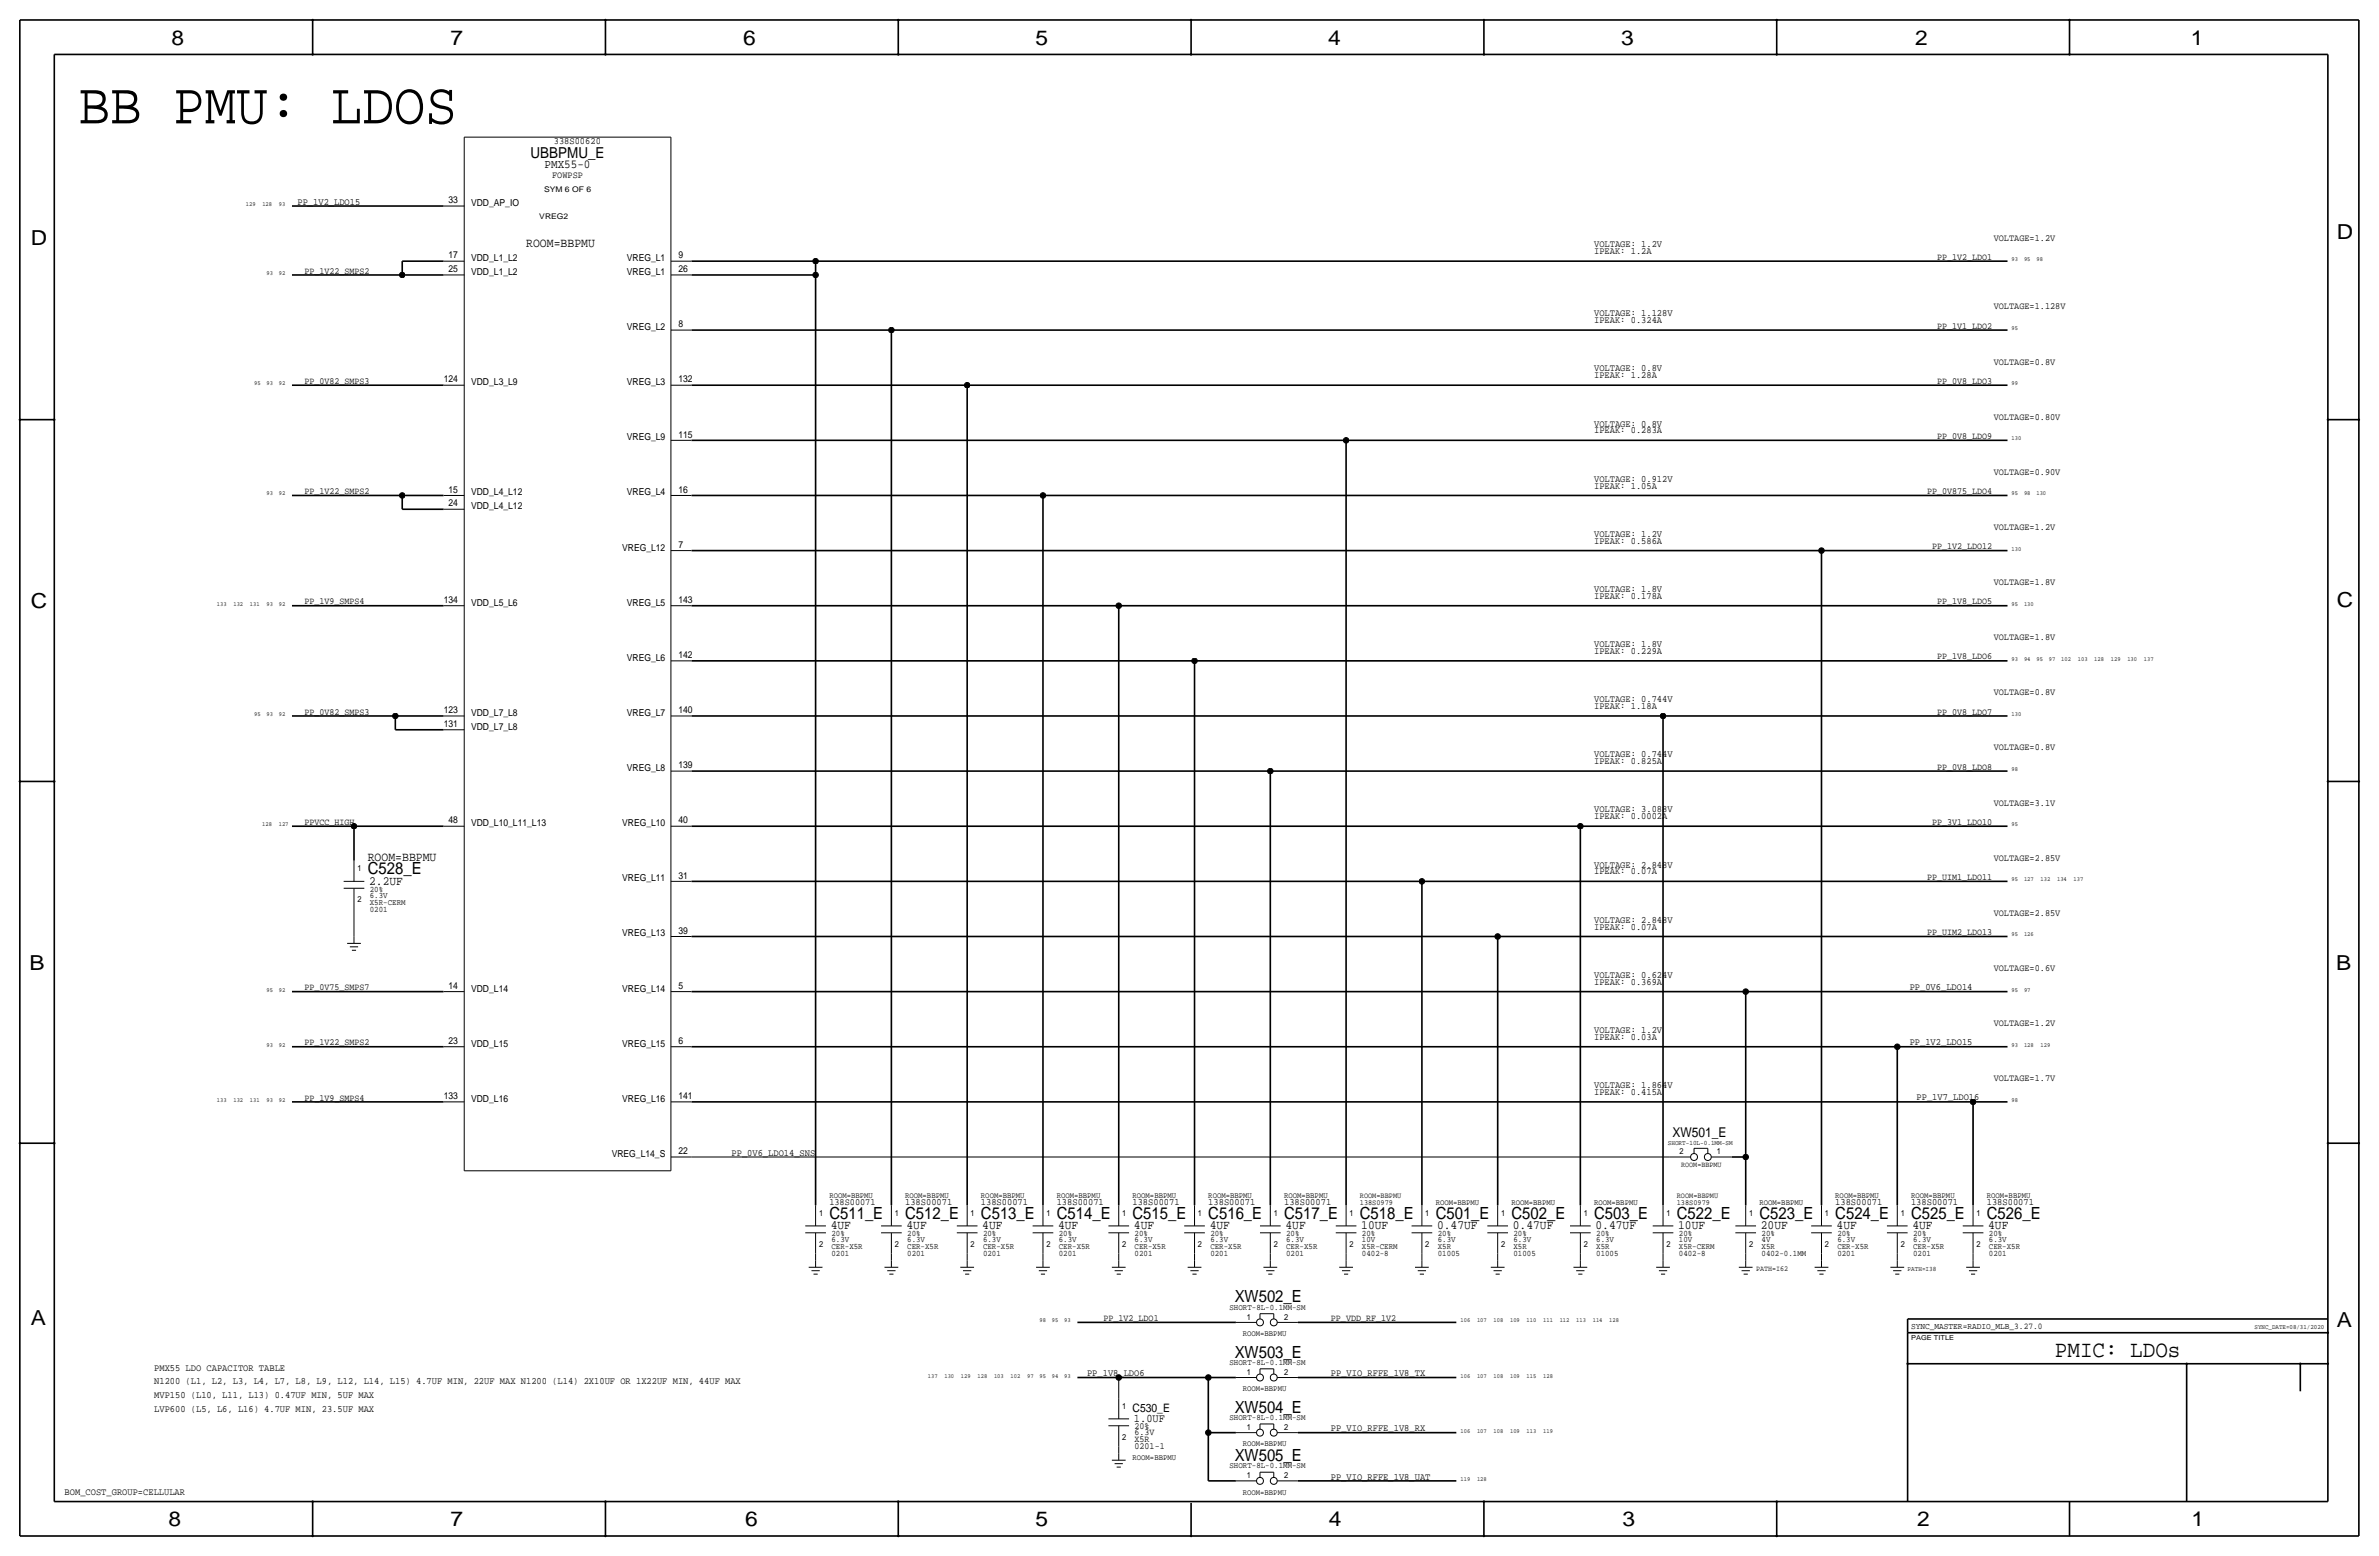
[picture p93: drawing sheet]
<svg xmlns="http://www.w3.org/2000/svg" width="877mm" height="574mm" viewBox="0 0 877 574" stroke-linecap="round" stroke-linejoin="round" font-family="sans-serif">
<defs><g id="words">
<text font-size="21.7" x="28.9" y="45.5">BB PMU: LDOS</text>
<text font-size="8.6" x="757.6" y="500.1">PMIC: LDOs</text>
<g font-size="7.6">
<text x="63.2" y="16.5">8</text>
<text x="166.1" y="16.5">7</text>
<text x="274" y="16.5">6</text>
<text x="381.7" y="16.5">5</text>
<text x="489.7" y="16.5">4</text>
<text x="597.6" y="16.5">3</text>
<text x="706.1" y="16.5">2</text>
<text x="807.7" y="16.5">1</text>
<text x="861.5" y="88.1">D</text>
<text x="11.4" y="90.4">D</text>
<text x="11.4" y="224.3">C</text>
<text x="861.5" y="223.8">C</text>
<text x="10.9" y="357.6">B</text>
<text x="861.3" y="357.4">B</text>
<text x="11.4" y="488.4">A</text>
<text x="861.5" y="489.2">A</text>
<text x="62.2" y="562.6">8</text>
<text x="166.1" y="562.6">7</text>
<text x="274.8" y="562.6">6</text>
<text x="381.7" y="562.6">5</text>
<text x="489.9" y="562.6">4</text>
<text x="598.1" y="562.6">3</text>
<text x="706.8" y="562.6">2</text>
<text x="807.9" y="562.6">1</text>
</g>
<g font-size="6.2">
<text x="135.6" y="322.3">C528_E</text>
<text x="305.8" y="449.3">C511_E</text>
<text x="333.7" y="449.3">C512_E</text>
<text x="361.6" y="449.3">C513_E</text>
<text x="389.6" y="449.3">C514_E</text>
<text x="417.5" y="449.3">C515_E</text>
<text x="445.5" y="449.3">C516_E</text>
<text x="473.4" y="449.3">C517_E</text>
<text x="501.3" y="449.3">C518_E</text>
<text x="529.3" y="449.3">C501_E</text>
<text x="557.2" y="449.3">C502_E</text>
<text x="587.7" y="449.3">C503_E</text>
<text x="618.2" y="449.3">C522_E</text>
<text x="648.7" y="449.3">C523_E</text>
<text x="676.6" y="449.3">C524_E</text>
<text x="704.5" y="449.3">C525_E</text>
<text x="732.5" y="449.3">C526_E</text>
<text x="455.2" y="480.1">XW502_E</text>
<text x="455.2" y="500.4">XW503_E</text>
<text x="455.2" y="520.7">XW504_E</text>
<text x="455.2" y="538.5">XW505_E</text>
</g>
<text font-size="5.6" x="195.6" y="58.2">UBBPMU_E</text>
<text font-size="5" x="616.6" y="419.1">XW501_E</text>
<g font-size="4.7">
<text x="194" y="91.2">ROOM=BBPMU</text>
<text x="135.6" y="317.2">ROOM=BBPMU</text>
<text x="136.1" y="326.1">2.2UF</text>
<text x="306.3" y="453.1">4UF</text>
<text x="334.2" y="453.1">4UF</text>
<text x="362.2" y="453.1">4UF</text>
<text x="390.1" y="453.1">4UF</text>
<text x="418" y="453.1">4UF</text>
<text x="446" y="453.1">4UF</text>
<text x="473.9" y="453.1">4UF</text>
<text x="501.9" y="453.1">10UF</text>
<text x="529.8" y="453.1">0.47UF</text>
<text x="557.7" y="453.1">0.47UF</text>
<text x="588.2" y="453.1">0.47UF</text>
<text x="618.7" y="453.1">10UF</text>
<text x="649.2" y="453.1">20UF</text>
<text x="677.1" y="453.1">4UF</text>
<text x="705.1" y="453.1">4UF</text>
<text x="733" y="453.1">4UF</text>
</g>
<text font-size="4.5" x="200.8" y="62">PMX55-0</text>
<g font-size="4.3">
<text x="417.5" y="520.4">C530_E</text>
<text x="418" y="524.3">1.0UF</text>
</g>
<g font-size="3.6">
<text x="204.2" y="53.1">338S00620</text>
<text x="109.7" y="75.4">PP_1V2_LDO15</text>
<text x="587.7" y="91.2">VOLTAGE: 1.2V</text>
<text x="587.7" y="93.7">IPEAK: 1.2A</text>
<text x="587.7" y="116.6">VOLTAGE: 1.128V</text>
<text x="587.7" y="119.1">IPEAK: 0.324A</text>
<text x="587.7" y="136.9">VOLTAGE: 0.8V</text>
<text x="587.7" y="139.4">IPEAK: 1.28A</text>
<text x="587.7" y="159.8">IPEAK: 0.283A</text>
<text x="587.7" y="157.2">VOLTAGE: 0.8V</text>
<text x="587.7" y="177.5">VOLTAGE: 0.912V</text>
<text x="587.7" y="180.1">IPEAK: 1.05A</text>
<text x="587.7" y="197.9">VOLTAGE: 1.2V</text>
<text x="587.7" y="200.4">IPEAK: 0.586A</text>
<text x="587.7" y="218.2">VOLTAGE: 1.8V</text>
<text x="587.7" y="220.7">IPEAK: 0.178A</text>
<text x="587.7" y="238.5">VOLTAGE: 1.8V</text>
<text x="587.7" y="241">IPEAK: 0.229A</text>
<text x="587.7" y="261.4">IPEAK: 1.18A</text>
<text x="587.7" y="258.8">VOLTAGE: 0.744V</text>
<text x="587.7" y="279.1">VOLTAGE: 0.744V</text>
<text x="587.7" y="281.7">IPEAK: 0.825A</text>
<text x="587.7" y="299.5">VOLTAGE: 3.088V</text>
<text x="587.7" y="302">IPEAK: 0.0002A</text>
<text x="587.7" y="322.3">IPEAK: 0.07A</text>
<text x="587.7" y="319.8">VOLTAGE: 2.848V</text>
<text x="587.7" y="340.1">VOLTAGE: 2.848V</text>
<text x="587.7" y="342.6">IPEAK: 0.07A</text>
<text x="587.7" y="360.4">VOLTAGE: 0.624V</text>
<text x="587.7" y="363">IPEAK: 0.369A</text>
<text x="704" y="365">PP_0V6_LDO14</text>
<text x="587.7" y="380.7">VOLTAGE: 1.2V</text>
<text x="587.7" y="383.3">IPEAK: 0.03A</text>
<text x="704" y="385.3">PP_1V2_LDO15</text>
<text x="587.7" y="401.1">VOLTAGE: 1.864V</text>
<text x="587.7" y="403.6">IPEAK: 0.415A</text>
<text x="706.6" y="405.6">PP_1V7_LDO16</text>
<text x="269.7" y="426">PP_0V6_LDO14_SNS</text>
<text x="333.7" y="444.2">138S00071</text>
<text x="361.6" y="444.2">138S00071</text>
<text x="389.6" y="444.2">138S00071</text>
<text x="417.5" y="444.2">138S00071</text>
<text x="445.5" y="444.2">138S00071</text>
<text x="473.4" y="444.2">138S00071</text>
<text x="676.6" y="444.2">138S00071</text>
<text x="704.5" y="444.2">138S00071</text>
<text x="732.5" y="444.2">138S00071</text>
<text x="56.8" y="505.2">PMX55 LDO CAPACITOR TABLE</text>
<text x="400.8" y="507.2">PP_1V8_LDO6</text>
<text x="490.7" y="507.2">PP_VIO_RFFE_1V8_TX</text>
<text x="56.8" y="515.4">MVP150 (L10, L11, L13) 0.47UF MIN, 5UF MAX</text>
<text x="56.8" y="510.3">N1200 (L1, L2, L3, L4, L7, L8, L9, L12, L14, L15) 4.7UF MIN, 22UF MAX N1200 (L14) 2X10UF OR 1X22UF MIN, 44UF MAX</text>
<text x="56.8" y="520.4">LVP600 (L5, L6, L16) 4.7UF MIN, 23.5UF MAX</text>
<text x="490.7" y="527.6">PP_VIO_RFFE_1V8_RX</text>
<text x="490.7" y="545.3">PP_VIO_RFFE_1V8_UAT</text>
<text x="23.8" y="550.9">BOM_COST_GROUP=CELLULAR</text>
</g>
<g font-size="3.5">
<text x="203.6" y="65.8">FOWPSP</text>
<text x="165.4" y="74.9">33</text>
<text x="173.7" y="75.9">VDD_AP_IO</text>
<text x="735" y="88.6">VOLTAGE=1.2V</text>
<text x="165.4" y="95.3">17</text>
<text x="250.1" y="95.3">9</text>
<text x="714.2" y="95.8">PP_1V2_LDO1</text>
<text x="112.2" y="100.8">PP_1V22_SMPS2</text>
<text x="165.4" y="100.3">25</text>
<text x="173.7" y="96.3">VDD_L1_L2</text>
<text x="173.7" y="101.3">VDD_L1_L2</text>
<text x="231.1" y="96.3">VREG_L1</text>
<text x="231.1" y="101.3">VREG_L1</text>
<text x="250.1" y="100.3">26</text>
<text x="735" y="114">VOLTAGE=1.128V</text>
<text x="231.1" y="121.7">VREG_L2</text>
<text x="250.1" y="120.7">8</text>
<text x="714.2" y="121.2">PP_1V1_LDO2</text>
<text x="735" y="134.4">VOLTAGE=0.8V</text>
<text x="112.2" y="141.5">PP_0V82_SMPS3</text>
<text x="163.6" y="141">124</text>
<text x="173.7" y="142">VDD_L3_L9</text>
<text x="231.1" y="142">VREG_L3</text>
<text x="250.1" y="141">132</text>
<text x="714.2" y="141.5">PP_0V8_LDO3</text>
<text x="735" y="154.7">VOLTAGE=0.80V</text>
<text x="250.1" y="161.3">115</text>
<text x="714.2" y="161.8">PP_0V8_LDO9</text>
<text x="231.1" y="162.3">VREG_L9</text>
<text x="735" y="175">VOLTAGE=0.90V</text>
<text x="112.2" y="182.1">PP_1V22_SMPS2</text>
<text x="165.4" y="181.6">15</text>
<text x="173.7" y="182.6">VDD_L4_L12</text>
<text x="231.1" y="182.6">VREG_L4</text>
<text x="250.1" y="181.6">16</text>
<text x="710.5" y="182.1">PP_0V875_LDO4</text>
<text x="165.4" y="186.7">24</text>
<text x="173.7" y="187.7">VDD_L4_L12</text>
<text x="735" y="195.3">VOLTAGE=1.2V</text>
<text x="229.4" y="202.9">VREG_L12</text>
<text x="250.1" y="201.9">7</text>
<text x="712.3" y="202.4">PP_1V2_LDO12</text>
<text x="735" y="215.6">VOLTAGE=1.8V</text>
<text x="112.2" y="222.8">PP_1V9_SMPS4</text>
<text x="163.6" y="222.3">134</text>
<text x="173.7" y="223.3">VDD_L5_L6</text>
<text x="231.1" y="223.3">VREG_L5</text>
<text x="250.1" y="222.3">143</text>
<text x="714.2" y="222.8">PP_1V8_LDO5</text>
<text x="735" y="236">VOLTAGE=1.8V</text>
<text x="231.1" y="243.6">VREG_L6</text>
<text x="250.1" y="242.6">142</text>
<text x="714.2" y="243.1">PP_1V8_LDO6</text>
<text x="735" y="256.3">VOLTAGE=0.8V</text>
<text x="112.2" y="263.4">PP_0V82_SMPS3</text>
<text x="163.6" y="262.9">123</text>
<text x="173.7" y="263.9">VDD_L7_L8</text>
<text x="231.1" y="263.9">VREG_L7</text>
<text x="250.1" y="262.9">140</text>
<text x="714.2" y="263.4">PP_0V8_LDO7</text>
<text x="163.6" y="268">131</text>
<text x="173.7" y="269">VDD_L7_L8</text>
<text x="735" y="276.6">VOLTAGE=0.8V</text>
<text x="231.1" y="284.2">VREG_L8</text>
<text x="250.1" y="283.2">139</text>
<text x="714.2" y="283.7">PP_0V8_LDO8</text>
<text x="735" y="296.9">VOLTAGE=3.1V</text>
<text x="112.2" y="304">PPVCC_HIGH</text>
<text x="165.4" y="303.5">48</text>
<text x="173.7" y="304.5">VDD_L10_L11_L13</text>
<text x="229.4" y="304.5">VREG_L10</text>
<text x="250.1" y="303.5">40</text>
<text x="712.3" y="304">PP_3V1_LDO10</text>
<text x="735" y="317.2">VOLTAGE=2.85V</text>
<text x="250.1" y="323.9">31</text>
<text x="229.4" y="324.9">VREG_L11</text>
<text x="710.5" y="324.4">PP_UIM1_LDO11</text>
<text x="735" y="337.6">VOLTAGE=2.85V</text>
<text x="229.4" y="345.2">VREG_L13</text>
<text x="250.1" y="344.2">39</text>
<text x="710.5" y="344.7">PP_UIM2_LDO13</text>
<text x="735" y="357.9">VOLTAGE=0.6V</text>
<text x="112.2" y="365">PP_0V75_SMPS7</text>
<text x="165.4" y="364.5">14</text>
<text x="173.7" y="365.5">VDD_L14</text>
<text x="229.4" y="365.5">VREG_L14</text>
<text x="250.1" y="364.5">5</text>
<text x="735" y="378.2">VOLTAGE=1.2V</text>
<text x="112.2" y="385.3">PP_1V22_SMPS2</text>
<text x="165.4" y="384.8">23</text>
<text x="173.7" y="385.8">VDD_L15</text>
<text x="229.4" y="385.8">VREG_L15</text>
<text x="250.1" y="384.8">6</text>
<text x="735" y="398.5">VOLTAGE=1.7V</text>
<text x="112.2" y="405.6">PP_1V9_SMPS4</text>
<text x="163.6" y="405.1">133</text>
<text x="173.7" y="406.1">VDD_L16</text>
<text x="229.4" y="406.1">VREG_L16</text>
<text x="250.1" y="405.1">141</text>
<text x="250.1" y="425.5">22</text>
<text x="225.5" y="426.5">VREG_L14_S</text>
<text x="305.8" y="444.2">138S00071</text>
<text x="406.8" y="486.9">PP_1V2_LDO1</text>
<text x="490.7" y="486.9">PP_VDD_RF_1V2</text>
<text x="418.3" y="526.8">20%</text>
<text x="418.3" y="531.6">X5R</text>
<text x="418.3" y="529.1">6.3V</text>
<text x="418.3" y="534.2">0201-1</text>
</g>
<text font-size="3.2" x="704.5" y="490">SYNC_MASTER=RADIO_MLB_3.27.0</text>
<g font-size="3.1">
<text x="131.8" y="321.1">1</text>
<text x="136.3" y="328.7">20%</text>
<text x="131.8" y="332.5">2</text>
<text x="136.3" y="331">6.3V</text>
<text x="136.3" y="333.5">X5R-CERM</text>
<text x="136.3" y="336">0201</text>
<text x="619.2" y="425.4">2</text>
<text x="632.9" y="425.4">1</text>
<text x="302" y="448.1">1</text>
<text x="329.9" y="448.1">1</text>
<text x="357.8" y="448.1">1</text>
<text x="385.8" y="448.1">1</text>
<text x="413.7" y="448.1">1</text>
<text x="441.7" y="448.1">1</text>
<text x="469.6" y="448.1">1</text>
<text x="497.5" y="448.1">1</text>
<text x="525.5" y="448.1">1</text>
<text x="553.4" y="448.1">1</text>
<text x="583.9" y="448.1">1</text>
<text x="614.4" y="448.1">1</text>
<text x="644.9" y="448.1">1</text>
<text x="672.8" y="448.1">1</text>
<text x="700.7" y="448.1">1</text>
<text x="728.7" y="448.1">1</text>
<text x="306.5" y="455.7">20%</text>
<text x="334.5" y="455.7">20%</text>
<text x="362.4" y="455.7">20%</text>
<text x="390.3" y="455.7">20%</text>
<text x="418.3" y="455.7">20%</text>
<text x="446.2" y="455.7">20%</text>
<text x="474.2" y="455.7">20%</text>
<text x="502.1" y="455.7">20%</text>
<text x="530" y="455.7">20%</text>
<text x="558" y="455.7">20%</text>
<text x="588.5" y="455.7">20%</text>
<text x="618.9" y="455.7">20%</text>
<text x="649.4" y="455.7">20%</text>
<text x="677.4" y="455.7">20%</text>
<text x="705.3" y="455.7">20%</text>
<text x="733.2" y="455.7">20%</text>
<text x="302" y="459.5">2</text>
<text x="306.5" y="460.5">CER-X5R</text>
<text x="306.5" y="458">6.3V</text>
<text x="329.9" y="459.5">2</text>
<text x="334.5" y="460.5">CER-X5R</text>
<text x="334.5" y="458">6.3V</text>
<text x="357.8" y="459.5">2</text>
<text x="362.4" y="458">6.3V</text>
<text x="362.4" y="460.5">CER-X5R</text>
<text x="385.8" y="459.5">2</text>
<text x="390.3" y="458">6.3V</text>
<text x="390.3" y="460.5">CER-X5R</text>
<text x="413.7" y="459.5">2</text>
<text x="418.3" y="460.5">CER-X5R</text>
<text x="418.3" y="458">6.3V</text>
<text x="441.7" y="459.5">2</text>
<text x="446.2" y="458">6.3V</text>
<text x="446.2" y="460.5">CER-X5R</text>
<text x="469.6" y="459.5">2</text>
<text x="474.2" y="458">6.3V</text>
<text x="474.2" y="460.5">CER-X5R</text>
<text x="497.5" y="459.5">2</text>
<text x="502.1" y="458">10V</text>
<text x="502.1" y="460.5">X5R-CERM</text>
<text x="525.5" y="459.5">2</text>
<text x="530" y="460.5">X5R</text>
<text x="530" y="458">6.3V</text>
<text x="553.4" y="459.5">2</text>
<text x="558" y="460.5">X5R</text>
<text x="558" y="458">6.3V</text>
<text x="583.9" y="459.5">2</text>
<text x="588.5" y="458">6.3V</text>
<text x="588.5" y="460.5">X5R</text>
<text x="614.4" y="459.5">2</text>
<text x="618.9" y="460.5">X5R-CERM</text>
<text x="618.9" y="458">10V</text>
<text x="644.9" y="459.5">2</text>
<text x="649.4" y="458">4V</text>
<text x="649.4" y="460.5">X5R</text>
<text x="672.8" y="459.5">2</text>
<text x="677.4" y="458">6.3V</text>
<text x="677.4" y="460.5">CER-X5R</text>
<text x="700.7" y="459.5">2</text>
<text x="705.3" y="460.5">CER-X5R</text>
<text x="705.3" y="458">6.3V</text>
<text x="728.7" y="459.5">2</text>
<text x="733.2" y="458">6.3V</text>
<text x="733.2" y="460.5">CER-X5R</text>
<text x="306.5" y="463">0201</text>
<text x="334.5" y="463">0201</text>
<text x="362.4" y="463">0201</text>
<text x="390.3" y="463">0201</text>
<text x="418.3" y="463">0201</text>
<text x="446.2" y="463">0201</text>
<text x="474.2" y="463">0201</text>
<text x="502.1" y="463">0402-8</text>
<text x="530" y="463">01005</text>
<text x="558" y="463">01005</text>
<text x="588.5" y="463">01005</text>
<text x="618.9" y="463">0402-8</text>
<text x="649.4" y="463">0402-0.1MM</text>
<text x="677.4" y="463">0201</text>
<text x="705.3" y="463">0201</text>
<text x="733.2" y="463">0201</text>
<text x="453.3" y="482.9">SHORT-8L-0.1MM-SM</text>
<text x="459.7" y="486.4">1</text>
<text x="473.4" y="486.4">2</text>
<text x="453.3" y="503.2">SHORT-8L-0.1MM-SM</text>
<text x="459.7" y="506.7">1</text>
<text x="473.4" y="506.7">2</text>
<text x="413.7" y="519.2">1</text>
<text x="453.3" y="523.5">SHORT-8L-0.1MM-SM</text>
<text x="459.7" y="527.1">1</text>
<text x="473.4" y="527.1">2</text>
<text x="413.7" y="530.6">2</text>
<text x="453.3" y="541.3">SHORT-8L-0.1MM-SM</text>
<text x="459.7" y="544.8">1</text>
<text x="473.4" y="544.8">2</text>
</g>
<g font-size="3">
<text x="305.8" y="441.7">ROOM=BBPMU</text>
<text x="333.7" y="441.7">ROOM=BBPMU</text>
<text x="361.6" y="441.7">ROOM=BBPMU</text>
<text x="389.6" y="441.7">ROOM=BBPMU</text>
<text x="417.5" y="441.7">ROOM=BBPMU</text>
<text x="445.5" y="441.7">ROOM=BBPMU</text>
<text x="473.4" y="441.7">ROOM=BBPMU</text>
<text x="676.6" y="441.7">ROOM=BBPMU</text>
<text x="704.5" y="441.7">ROOM=BBPMU</text>
<text x="732.5" y="441.7">ROOM=BBPMU</text>
<text x="529.3" y="444.2">ROOM=BBPMU</text>
<text x="557.2" y="444.2">ROOM=BBPMU</text>
<text x="587.7" y="444.2">ROOM=BBPMU</text>
<text x="648.7" y="444.2">ROOM=BBPMU</text>
<text x="458.2" y="492.5">ROOM=BBPMU</text>
<text x="458.2" y="512.8">ROOM=BBPMU</text>
<text x="458.2" y="533.1">ROOM=BBPMU</text>
<text x="417.5" y="538.2">ROOM=BBPMU</text>
<text x="458.2" y="550.9">ROOM=BBPMU</text>
</g>
<g font-size="2.9">
<text x="200.6" y="70.9">SYM 6 OF 6</text>
<text x="198.8" y="80.8">VREG2</text>
<text x="501.3" y="441.7">ROOM=BBPMU</text>
<text x="618.2" y="441.7">ROOM=BBPMU</text>
<text x="501.3" y="444.2">138S0979</text>
<text x="618.2" y="444.2">138S0979</text>
</g>
<g font-size="2.8">
<text x="619.8" y="430.3">ROOM=BBPMU</text>
<text x="647.4" y="468.4">PATH=I62</text>
</g>
<g font-size="2.5">
<text x="614.9" y="421.9">SHORT-10L-0.1MM-SM</text>
<text x="703.3" y="468.4">PATH=I38</text>
<text x="704.5" y="493.8">PAGE TITLE</text>
</g>
<text font-size="2.4" x="831.2" y="490">SYNC_DATE=08/31/2020</text>
<g font-size="2.3">
<text x="90.6" y="75.9">129</text>
<text x="96.7" y="75.9">128</text>
<text x="102.8" y="75.9">93</text>
<text x="98.2" y="101.3">93</text>
<text x="102.8" y="101.3">92</text>
<text x="741.6" y="96.3">93</text>
<text x="746.2" y="96.3">95</text>
<text x="750.8" y="96.3">98</text>
<text x="741.6" y="121.7">95</text>
<text x="93.7" y="142">95</text>
<text x="98.2" y="142">93</text>
<text x="102.8" y="142">92</text>
<text x="741.6" y="142">99</text>
<text x="741.6" y="162.3">130</text>
<text x="98.2" y="182.6">93</text>
<text x="102.8" y="182.6">92</text>
<text x="741.6" y="182.6">95</text>
<text x="746.2" y="182.6">98</text>
<text x="750.8" y="182.6">130</text>
<text x="741.6" y="202.9">130</text>
<text x="80" y="223.3">133</text>
<text x="86.1" y="223.3">132</text>
<text x="92.2" y="223.3">131</text>
<text x="98.2" y="223.3">93</text>
<text x="102.8" y="223.3">92</text>
<text x="741.6" y="223.3">95</text>
<text x="746.2" y="223.3">130</text>
<text x="741.6" y="243.6">93</text>
<text x="746.2" y="243.6">94</text>
<text x="750.8" y="243.6">95</text>
<text x="755.3" y="243.6">97</text>
<text x="759.9" y="243.6">102</text>
<text x="766" y="243.6">103</text>
<text x="772.1" y="243.6">128</text>
<text x="778.2" y="243.6">129</text>
<text x="784.3" y="243.6">130</text>
<text x="790.4" y="243.6">137</text>
<text x="93.7" y="263.9">95</text>
<text x="98.2" y="263.9">93</text>
<text x="102.8" y="263.9">92</text>
<text x="741.6" y="263.9">130</text>
<text x="741.6" y="284.2">98</text>
<text x="96.7" y="304.5">128</text>
<text x="102.8" y="304.5">127</text>
<text x="741.6" y="304.5">95</text>
<text x="741.6" y="324.9">95</text>
<text x="746.2" y="324.9">127</text>
<text x="752.3" y="324.9">132</text>
<text x="758.4" y="324.9">134</text>
<text x="764.5" y="324.9">137</text>
<text x="741.6" y="345.2">95</text>
<text x="746.2" y="345.2">126</text>
<text x="98.2" y="365.5">95</text>
<text x="102.8" y="365.5">92</text>
<text x="741.6" y="365.5">95</text>
<text x="746.2" y="365.5">97</text>
<text x="98.2" y="385.8">93</text>
<text x="102.8" y="385.8">92</text>
<text x="741.6" y="385.8">93</text>
<text x="746.2" y="385.8">128</text>
<text x="752.3" y="385.8">129</text>
<text x="80" y="406.1">133</text>
<text x="86.1" y="406.1">132</text>
<text x="92.2" y="406.1">131</text>
<text x="98.2" y="406.1">93</text>
<text x="102.8" y="406.1">92</text>
<text x="741.6" y="406.1">98</text>
<text x="383.2" y="487.4">98</text>
<text x="387.8" y="487.4">95</text>
<text x="392.4" y="487.4">93</text>
<text x="538.4" y="487.4">106</text>
<text x="544.5" y="487.4">107</text>
<text x="550.6" y="487.4">108</text>
<text x="556.7" y="487.4">109</text>
<text x="562.8" y="487.4">110</text>
<text x="568.9" y="487.4">111</text>
<text x="575" y="487.4">112</text>
<text x="581.1" y="487.4">113</text>
<text x="587.2" y="487.4">114</text>
<text x="593.3" y="487.4">128</text>
<text x="342.1" y="507.7">137</text>
<text x="348.2" y="507.7">130</text>
<text x="354.3" y="507.7">129</text>
<text x="360.4" y="507.7">128</text>
<text x="366.5" y="507.7">103</text>
<text x="372.6" y="507.7">102</text>
<text x="378.7" y="507.7">97</text>
<text x="383.2" y="507.7">95</text>
<text x="387.8" y="507.7">94</text>
<text x="392.4" y="507.7">93</text>
<text x="538.4" y="507.7">106</text>
<text x="544.5" y="507.7">107</text>
<text x="550.6" y="507.7">108</text>
<text x="556.7" y="507.7">109</text>
<text x="562.8" y="507.7">115</text>
<text x="568.9" y="507.7">128</text>
<text x="538.4" y="528.1">106</text>
<text x="544.5" y="528.1">107</text>
<text x="550.6" y="528.1">108</text>
<text x="556.7" y="528.1">109</text>
<text x="562.8" y="528.1">113</text>
<text x="568.9" y="528.1">119</text>
<text x="538.4" y="545.8">119</text>
<text x="544.5" y="545.8">128</text>
</g>
</g></defs>
<g fill="none" stroke="#000" stroke-width=".6">
<path d="M7.3 7.4v558.8zM7.3 7.4h862.3zM115.3 7.4v12.7zM223.2 7.4v12.7zM331.2 7.4v12.7zM439.1 7.4v12.7zM547.1 7.4v12.7zM655 7.4v12.7zM763 7.4v12.7zM869.6 7.4v558.8zM20 20.1v533.4zM20 20.1h838.2z"/>
<path d="M858.2 20.1v533.4zM107.6 75.9h55.9zM148.3 96.3v5zM148.3 96.3h15.2zM255 96.3h45.7zM300.7 96.3h439.4zM300.7 96.3v5zM107.6 101.3h40.7zM148.3 101.3h15.2zM255 101.3h45.7zM300.7 101.3v342.9zM255 121.7h73.6z"/>
<path d="M328.6 121.7h411.5zM328.6 121.7v322.5zM7.3 154.7h12.7zM107.6 142h55.9zM255 142h101.6zM356.6 142v302.2zM356.6 142h383.5zM858.2 154.7h11.4zM255 162.3h241.3zM496.3 162.3v281.9zM496.3 162.3h243.8zM107.6 182.6h40.7z"/>
<path d="M148.3 182.6h15.2zM148.3 182.6v5.1zM148.3 187.7h15.2zM255 182.6h129.5zM384.5 182.6v261.6zM384.5 182.6h355.6zM255 202.9h416.5zM671.5 202.9h68.6zM671.5 202.9v241.3zM107.6 223.3h55.9zM255 223.3h157.4zM412.4 223.3v220.9z"/>
<path d="M412.4 223.3h327.7zM255 243.6h185.4zM440.4 243.6h299.7zM440.4 243.6v200.6zM107.6 263.9h38.1zM145.7 269h17.8zM145.7 263.9v5.1zM145.7 263.9h17.8zM255 263.9h358.1zM613.1 263.9v180.3zM613.1 263.9h127zM7.3 288h12.7z"/>
<path d="M255 284.2h213.3zM468.3 284.2v160zM468.3 284.2h271.8zM858.2 288h11.4zM107.6 304.5h22.9zM130.5 304.5h33zM130.5 304.5v12.7zM255 304.5h327.6zM582.6 304.5v139.7zM582.6 304.5h157.5zM255 324.9h269.2zM524.2 324.9v119.3z"/>
<path d="M524.2 324.9h215.9zM255 345.2h297.1zM552.1 345.2v99zM552.1 345.2h188zM107.6 365.5h55.9zM255 365.5h388.6zM643.6 365.5h96.5zM643.6 365.5v61zM107.6 385.8h55.9zM255 385.8h444.5zM699.5 385.8h40.6zM699.5 385.8v58.4z"/>
<path d="M107.6 406.1h55.9zM255 406.1h472.4zM727.4 406.1h12.7zM727.4 406.1v38.1zM7.3 421.4h12.7zM638.5 426.5h5.1zM643.6 426.5v17.7zM858.2 421.4h11.4zM397.2 487.4h58.4zM478.5 487.4h58.4zM703.3 486.2v5zM703.3 486.2h154.9z"/>
<path d="M703.3 491.2h154.9zM703.3 491.2v62.3zM397.2 507.7h15.2zM412.4 507.7h33.1zM445.5 507.7h10.1zM445.5 507.7v20.4zM478.5 507.7h58.4zM703.3 502.7h154.9zM806.1 502.7v50.8zM848.1 502.7v10.1zM445.5 528.1h10.1zM445.5 528.1v17.7z"/>
<path d="M478.5 528.1h58.4zM20 553.5h838.2zM115.3 553.5v12.7zM223.2 553.5v12.7zM331.2 553.5v12.7zM439.1 554v12.2zM445.5 545.8h10.1zM478.5 545.8h58.4zM547.1 553.5v12.7zM655 553.5v12.7zM763 553.5v12.7zM7.3 566.2h862.3z"/>
</g>
<g fill="none" stroke="#000" stroke-width=".37">
<path d="M171.1 50.5h76.2zM171.1 50.5v381zM247.3 50.5v381zM163.5 75.9h7.6zM163.5 96.3h7.6zM247.3 96.3h7.7zM163.5 101.3h7.6zM247.3 101.3h7.7zM247.3 121.7h7.7zM163.5 142h7.6zM247.3 142h7.7zM247.3 162.3h7.7z"/>
<path d="M163.5 187.7h7.6zM163.5 182.6h7.6zM247.3 182.6h7.7zM247.3 202.9h7.7zM163.5 223.3h7.6zM247.3 223.3h7.7zM247.3 243.6h7.7zM163.5 263.9h7.6zM163.5 269h7.6zM247.3 263.9h7.7zM247.3 284.2h7.7zM130.5 317.2v7.7z"/>
<path d="M163.5 304.5h7.6zM247.3 304.5h7.7zM126.7 324.9h7.6zM126.7 327.4h7.6zM130.5 335v10.2zM130.5 327.4v7.6zM247.3 324.9h7.7zM128 347.7h5zM129 349h3zM129.7 350.3h1.6zM130.5 345.2v2.5zM247.3 345.2h7.7z"/>
<path d="M163.5 365.5h7.6zM247.3 365.5h7.7zM163.5 385.8h7.6zM247.3 385.8h7.7zM163.5 406.1h7.6zM247.3 406.1h7.7zM171.1 431.5h76.2zM247.3 426.5h7.7zM255 426.5h360.6zM615.6 426.5h7.7zM624.5 423.3h5.1zM624.5 423.3v1.9z"/>
<path d="M629.6 423.3v1.9zM630.9 426.5h7.6zM296.9 451.9h7.6zM296.9 454.4h7.6zM300.7 444.2v7.7zM300.7 454.4v7.6zM324.8 451.9h7.6zM324.8 454.4h7.6zM328.6 444.2v7.7zM328.6 454.4v7.6zM352.8 451.9h7.6zM352.8 454.4h7.6z"/>
<path d="M356.6 444.2v7.7zM356.6 454.4v7.6zM380.7 451.9h7.6zM380.7 454.4h7.6zM384.5 444.2v7.7zM384.5 454.4v7.6zM408.6 451.9h7.7zM408.6 454.4h7.7zM412.4 444.2v7.7zM412.4 454.4v7.6zM436.6 451.9h7.6zM436.6 454.4h7.6z"/>
<path d="M440.4 444.2v7.7zM440.4 454.4v7.6zM464.5 451.9h7.6zM464.5 454.4h7.6zM468.3 444.2v7.7zM468.3 454.4v7.6zM492.5 451.9h7.6zM492.5 454.4h7.6zM496.3 444.2v7.7zM496.3 454.4v7.6zM520.4 451.9h7.6zM520.4 454.4h7.6z"/>
<path d="M524.2 444.2v7.7zM524.2 454.4v7.6zM548.3 451.9h7.7zM548.3 454.4h7.7zM552.1 444.2v7.7zM552.1 454.4v7.6zM578.8 451.9h7.6zM578.8 454.4h7.6zM582.6 444.2v7.7zM582.6 454.4v7.6zM609.3 451.9h7.6zM609.3 454.4h7.6z"/>
<path d="M613.1 444.2v7.7zM613.1 454.4v7.6zM639.8 451.9h7.6zM639.8 454.4h7.6zM643.6 444.2v7.7zM643.6 454.4v7.6zM667.7 451.9h7.6zM667.7 454.4h7.6zM671.5 444.2v7.7zM671.5 454.4v7.6zM695.7 451.9h7.6zM695.7 454.4h7.6z"/>
<path d="M699.5 444.2v7.7zM699.5 454.4v7.6zM723.6 451.9h7.6zM723.6 454.4h7.6zM727.4 444.2v7.7zM727.4 454.4v7.6zM298.1 467.1h5.1zM299.2 468.4h3zM299.9 469.6h1.5zM300.7 462v2.6zM300.7 464.6v2.5zM326.1 467.1h5.1z"/>
<path d="M327.1 468.4h3zM327.9 469.6h1.5zM328.6 462v2.6zM328.6 464.6v2.5zM354 467.1h5.1zM355 468.4h3.1zM355.8 469.6h1.5zM356.6 462v2.6zM356.6 464.6v2.5zM382 467.1h5zM383 468.4h3zM383.7 469.6h1.6z"/>
<path d="M384.5 462v2.6zM384.5 464.6v2.5zM409.9 467.1h5.1zM410.9 468.4h3.1zM411.7 469.6h1.5zM412.4 462v2.6zM412.4 464.6v2.5zM437.8 467.1h5.1zM438.9 468.4h3zM439.6 469.6h1.5zM440.4 462v2.6zM440.4 464.6v2.5z"/>
<path d="M465.8 467.1h5.1zM466.8 468.4h3.1zM467.6 469.6h1.5zM468.3 462v2.6zM468.3 464.6v2.5zM493.7 467.1h5.1zM494.7 468.4h3.1zM495.5 469.6h1.5zM496.3 462v2.6zM496.3 464.6v2.5zM521.7 467.1h5zM522.7 468.4h3z"/>
<path d="M523.4 469.6h1.6zM524.2 462v2.6zM524.2 464.6v2.5zM549.6 467.1h5.1zM550.6 468.4h3.1zM551.4 469.6h1.5zM552.1 462v2.6zM552.1 464.6v2.5zM580.1 467.1h5.1zM581.1 468.4h3.1zM581.9 469.6h1.5zM582.6 462v2.6z"/>
<path d="M582.6 464.6v2.5zM610.6 467.1h5zM611.6 468.4h3zM612.3 469.6h1.6zM613.1 462v2.6zM613.1 464.6v2.5zM641 467.1h5.1zM642.1 468.4h3zM642.8 469.6h1.5zM643.6 462v2.6zM643.6 464.6v2.5zM669 467.1h5.1z"/>
<path d="M670 468.4h3.1zM670.8 469.6h1.5zM671.5 462v2.6zM671.5 464.6v2.5zM696.9 467.1h5.1zM697.9 468.4h3.1zM698.7 469.6h1.5zM699.5 462v2.6zM699.5 464.6v2.5zM724.9 467.1h5zM725.9 468.4h3zM726.6 469.6h1.6z"/>
<path d="M727.4 462v2.6zM727.4 464.6v2.5zM455.6 487.4h7.6zM464.5 484.2h5.1zM464.5 484.2v2zM469.6 484.2v2zM470.9 487.4h7.6zM412.4 507.7v7.7zM412.4 515.4v7.6zM455.6 507.7h7.6zM464.5 504.5h5.1zM464.5 504.5v2z"/>
<path d="M469.6 504.5v2zM470.9 507.7h7.6zM408.6 523h7.7zM408.6 525.5h7.7zM409.9 538.2h5.1zM410.9 539.5h3.1zM412.4 533.1v2.6zM412.4 535.7v2.5zM412.4 525.5v7.6zM455.6 528.1h7.6zM464.5 524.9h5.1zM464.5 524.9v1.9z"/>
<path d="M469.6 524.9v1.9zM470.9 528.1h7.6zM411.7 540.8h1.5zM455.6 545.8h7.6zM464.5 542.6h5.1zM464.5 542.6v2zM469.6 542.6v2zM470.9 545.8h7.6z"/>
<circle cx="624.5" cy="426.5" r="1.28"/>
<circle cx="629.6" cy="426.5" r="1.28"/>
<circle cx="464.5" cy="487.4" r="1.28"/>
<circle cx="469.6" cy="487.4" r="1.28"/>
<circle cx="464.5" cy="507.8" r="1.28"/>
<circle cx="469.6" cy="507.8" r="1.28"/>
<circle cx="464.5" cy="528.1" r="1.28"/>
<circle cx="469.6" cy="528.1" r="1.28"/>
<circle cx="464.5" cy="545.9" r="1.28"/>
<circle cx="469.6" cy="545.9" r="1.28"/>
</g>
<g fill="#000" stroke="#000" stroke-width=".37">
<path d="M115.1 7.2h.4v.3h-.4zM115.1 19.9h.4v.3h-.4zM223 7.2h.4v.3h-.4zM223 19.9h.4v.3h-.4zM331 19.9h.4v.3h-.4zM331 7.2h.4v.3h-.4zM438.9 7.2h.4v.3h-.4zM438.9 19.9h.4v.3h-.4zM546.9 7.2h.4v.3h-.4zM546.9 19.9h.4v.3h-.4zM654.8 19.9h.4v.3h-.4zM654.8 7.2h.4v.3h-.4z"/>
<path d="M762.8 19.9h.4v.3h-.4zM762.8 7.2h.4v.3h-.4zM7.1 154.5h.4v.4h-.4zM19.8 154.5h.4v.4h-.4zM858 154.5h.4v.4h-.4zM869.5 154.5h.3v.4h-.3zM7.1 287.9h.4v.3h-.4zM19.8 287.9h.4v.3h-.4zM858 287.9h.4v.3h-.4zM869.5 287.9h.3v.3h-.3zM7.1 421.2h.4v.4h-.4zM19.8 421.2h.4v.4h-.4z"/>
<path d="M858 421.2h.4v.4h-.4zM869.5 421.2h.3v.4h-.3zM858 491.1h.4v.3h-.4zM703.1 502.5h.4v.3h-.4zM806 502.5h.3v.3h-.3zM847.9 502.5h.3v.3h-.3zM858 502.5h.4v.3h-.4zM115.1 553.3h.4v.3h-.4zM223 553.3h.4v.3h-.4zM331 553.3h.4v.3h-.4zM546.9 553.3h.4v.3h-.4zM654.8 553.3h.4v.3h-.4z"/>
<path d="M115.1 566h.4v.3h-.4zM223 566h.4v.3h-.4zM331 566h.4v.3h-.4zM438.9 566h.4v.3h-.4zM546.9 566h.4v.3h-.4zM654.8 566h.4v.3h-.4z"/>
<circle cx="300.7" cy="96.3" r="1.02"/>
<circle cx="148.3" cy="101.3" r="1.02"/>
<circle cx="300.7" cy="101.3" r="1.02"/>
<circle cx="328.6" cy="121.7" r="1.02"/>
<circle cx="356.6" cy="142" r="1.02"/>
<circle cx="496.3" cy="162.3" r="1.02"/>
<circle cx="148.3" cy="182.6" r="1.02"/>
<circle cx="384.5" cy="182.6" r="1.02"/>
<circle cx="671.5" cy="202.9" r="1.02"/>
<circle cx="412.4" cy="223.3" r="1.02"/>
<circle cx="440.4" cy="243.6" r="1.02"/>
<circle cx="145.7" cy="263.9" r="1.02"/>
<circle cx="613.1" cy="263.9" r="1.02"/>
<circle cx="468.3" cy="284.2" r="1.02"/>
<circle cx="130.5" cy="304.5" r="1.02"/>
<circle cx="582.6" cy="304.5" r="1.02"/>
<circle cx="524.2" cy="324.9" r="1.02"/>
<circle cx="552.1" cy="345.2" r="1.02"/>
<circle cx="643.6" cy="365.5" r="1.02"/>
<circle cx="699.5" cy="385.8" r="1.02"/>
<circle cx="727.4" cy="406.1" r="1.02"/>
<circle cx="643.6" cy="426.5" r="1.02"/>
<circle cx="412.4" cy="507.7" r="1.02"/>
<circle cx="445.5" cy="507.7" r="1.02"/>
<circle cx="445.5" cy="528.1" r="1.02"/>
</g>
<use href="#words"/>
</svg>
